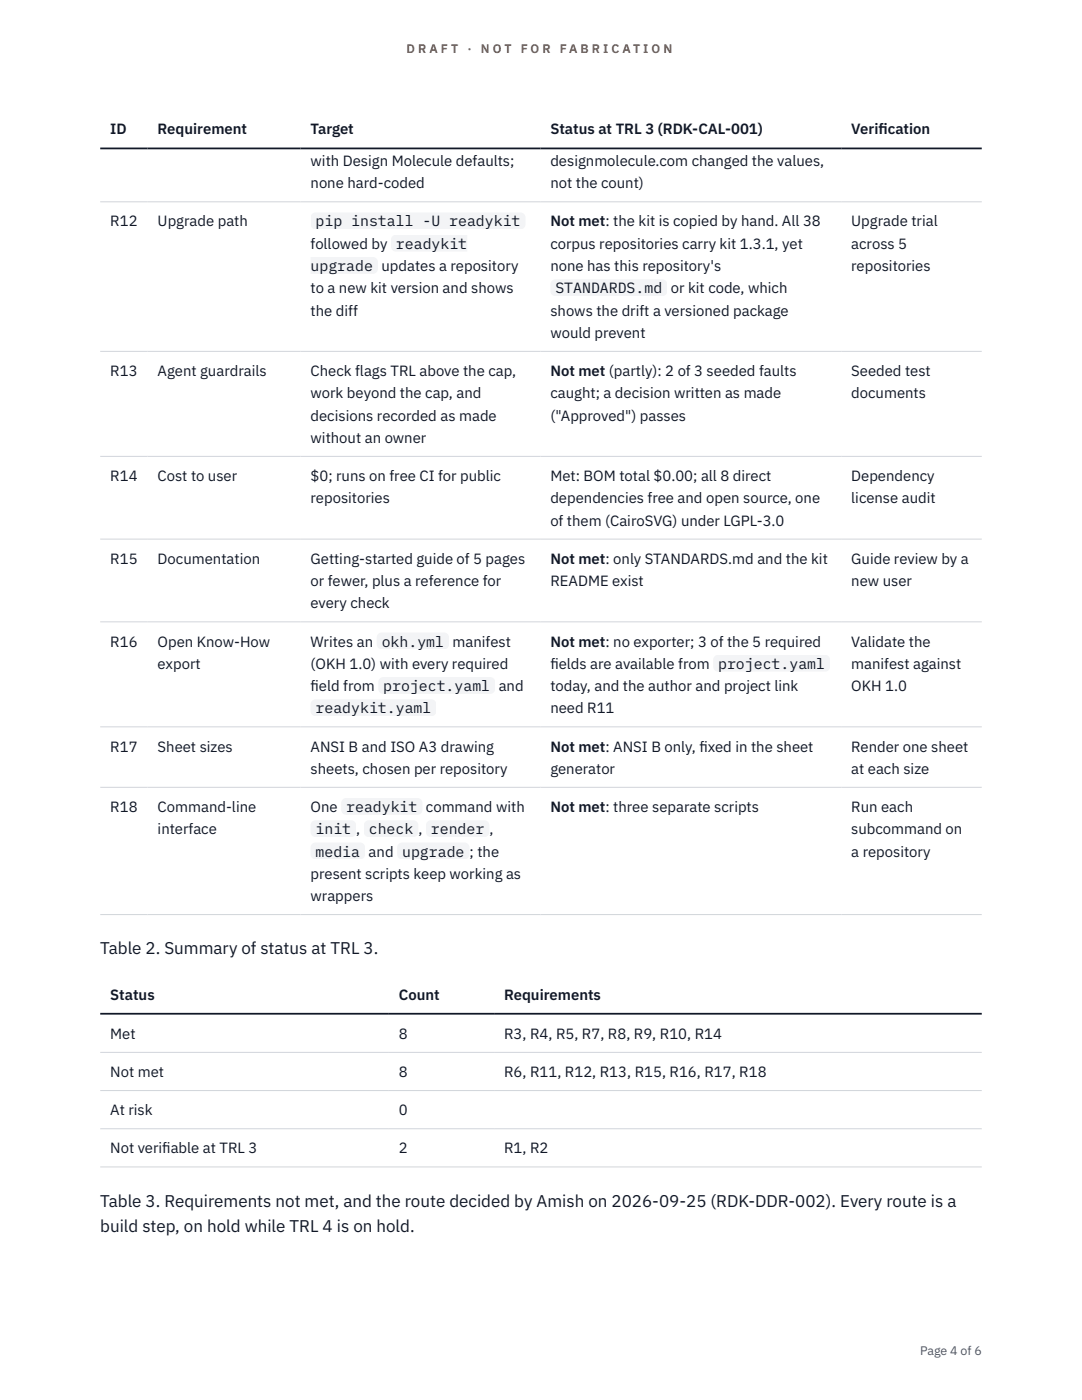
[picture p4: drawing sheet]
<svg xmlns="http://www.w3.org/2000/svg" width="216mm" height="279mm" viewBox="0 0 216 279" stroke-linecap="round" stroke-linejoin="round" font-family="sans-serif">
<defs><g id="words">
<g font-size="3.4" fill="#111827">
<text x="20" y="190.4">Table 2. Summary of status at TRL 3.</text>
<text x="20" y="240.8">Table 3. Requirements not met, and the route decided by Amish on 2026-09-25 (RDK-DDR-002). Every route is a</text>
<text x="20" y="245.9">build step, on hold while TRL 4 is on hold.</text>
</g>
<g font-size="3" fill="#111827">
<text x="22" y="26.8">ID</text>
<text x="31.5" y="26.8">Requirement</text>
<text x="62" y="26.8">Target</text>
<text x="109.8" y="26.8">Status at TRL 3 (RDK-CAL-001)</text>
<text x="169.9" y="26.8">Verif</text>
<text x="175.3" y="26.8">ication</text>
<text x="62" y="33.1">with Design Molecule defaults;</text>
<text x="109.8" y="33.1">designmolecule.com changed the values,</text>
<text x="62" y="37.6">none hard-coded</text>
<text x="109.8" y="37.6">not the count)</text>
<text x="22" y="45.2">R12</text>
<text x="31.5" y="45.2">Upgrade path</text>
<text x="63" y="45.2">pip install -U readykit</text>
<text x="109.8" y="45.2">Not met: the kit is copied by hand. All 38</text>
<text x="169.9" y="45.2">Upgrade trial</text>
<text x="62" y="49.6">followed by</text>
<text x="79" y="49.6">readykit</text>
<text x="109.8" y="49.6">corpus repositories carry kit 1.3.1, yet</text>
<text x="169.9" y="49.6">across 5</text>
<text x="62" y="54.1">upgrade</text>
<text x="62" y="58.5">to a new kit version and shows</text>
<text x="76.1" y="54.1">updates a repository</text>
<text x="109.8" y="54.1">none has this repository's</text>
<text x="110.8" y="58.5">STANDARDS.md</text>
<text x="133.9" y="58.5">or kit code, which</text>
<text x="169.9" y="54.1">repositories</text>
<text x="62" y="63">the diff</text>
<text x="109.8" y="63">shows the drift a versioned package</text>
<text x="109.8" y="67.4">would prevent</text>
<text x="22" y="75">R13</text>
<text x="31.5" y="75">Agent guardrails</text>
<text x="62" y="75">Check flags TRL above the cap,</text>
<text x="109.8" y="75">Not met (partly): 2 of 3 seeded faults</text>
<text x="169.9" y="75">Seeded test</text>
<text x="62" y="79.5">work beyond the cap, and</text>
<text x="62" y="83.9">decisions recorded as made</text>
<text x="109.8" y="79.5">caught; a decision written as made</text>
<text x="109.8" y="83.9">(&quot;Approved&quot;) passes</text>
<text x="169.9" y="79.5">documents</text>
<text x="62" y="88.4">without an owner</text>
<text x="22" y="96">R14</text>
<text x="31.5" y="96">Cost to user</text>
<text x="62" y="96">$0; runs on free CI for public</text>
<text x="62" y="100.4">repositories</text>
<text x="109.8" y="96">Met: BOM total $0.00; all 8 direct</text>
<text x="109.8" y="100.4">dependencies free and open source, one</text>
<text x="169.9" y="96">Dependency</text>
<text x="169.9" y="100.4">license audit</text>
<text x="109.8" y="104.9">of them (CairoSVG) under LGPL-3.0</text>
<text x="22" y="112.5">R15</text>
<text x="31.5" y="112.5">Documentation</text>
<text x="62" y="112.5">Getting-started guide of 5 pages</text>
<text x="109.8" y="112.5">Not met: only STANDARDS.md and the kit</text>
<text x="169.9" y="112.5">Guide review by a</text>
<text x="62" y="117">or fewer, plus a reference for</text>
<text x="109.8" y="117">README exist</text>
<text x="169.9" y="117">new user</text>
<text x="62" y="121.4">every check</text>
<text x="22" y="129">R16</text>
<text x="31.5" y="129">Open Know-How</text>
<text x="62" y="129">Writes an</text>
<text x="76.2" y="129">okh.yml</text>
<text x="90.3" y="129">manifest</text>
<text x="109.8" y="129">Not met: no exporter; 3 of the 5 required</text>
<text x="169.9" y="129">Validate the</text>
<text x="31.5" y="133.5">export</text>
<text x="62" y="133.5">(OKH 1.0) with every required</text>
<text x="62" y="137.9">f</text>
<text x="62" y="137.9">ield from</text>
<text x="76.5" y="137.9">project.yaml</text>
<text x="99.5" y="137.9">and</text>
<text x="109.8" y="133.5">f</text>
<text x="109.8" y="133.5">ields are available from</text>
<text x="109.8" y="137.9">today, and the author and project link</text>
<text x="143.3" y="133.5">project.yaml</text>
<text x="169.9" y="133.5">manifest against</text>
<text x="169.9" y="137.9">OKH 1.0</text>
<text x="63" y="142.4">readykit.yaml</text>
<text x="109.8" y="142.4">need R11</text>
<text x="22" y="150">R17</text>
<text x="31.5" y="150">Sheet sizes</text>
<text x="62" y="150">ANSI B and ISO A3 drawing</text>
<text x="109.8" y="150">Not met: ANSI B only, f</text>
<text x="139.5" y="150">ixed in the sheet</text>
<text x="169.9" y="150">Render one sheet</text>
<text x="62" y="154.4">sheets, chosen per repository</text>
<text x="109.8" y="154.4">generator</text>
<text x="169.9" y="154.4">at each size</text>
<text x="22" y="162">R18</text>
<text x="31.5" y="162">Command-line</text>
<text x="31.5" y="166.5">interface</text>
<text x="62" y="162">One</text>
<text x="63" y="166.5">init</text>
<text x="69.1" y="162">readykit</text>
<text x="71.1" y="166.5">,</text>
<text x="73.6" y="166.5">check ,</text>
<text x="85" y="162">command with</text>
<text x="86" y="166.5">render ,</text>
<text x="109.8" y="162">Not met: three separate scripts</text>
<text x="169.9" y="162">Run each</text>
<text x="169.9" y="166.5">subcommand on</text>
<text x="63" y="170.9">media</text>
<text x="73.6" y="170.9">and</text>
<text x="80.2" y="170.9">upgrade ; the</text>
<text x="169.9" y="170.9">a repository</text>
<text x="62" y="175.4">present scripts keep working as</text>
<text x="62" y="179.8">wrappers</text>
<text x="22" y="199.5">Status</text>
<text x="79.6" y="199.5">Count</text>
<text x="100.6" y="199.5">Requirements</text>
<text x="22" y="207.3">Met</text>
<text x="79.6" y="207.3">8</text>
<text x="100.6" y="207.3">R3, R4, R5, R7, R8, R9, R10, R14</text>
<text x="22" y="214.9">Not met</text>
<text x="79.6" y="214.9">8</text>
<text x="100.6" y="214.9">R6, R11, R12, R13, R15, R16, R17, R18</text>
<text x="22" y="222.6">At risk</text>
<text x="79.6" y="222.6">0</text>
<text x="22" y="230.2">Not verif</text>
<text x="32.4" y="230.2">iable at TRL 3</text>
<text x="79.6" y="230.2">2</text>
<text x="100.6" y="230.2">R1, R2</text>
</g>
<g font-size="2.5" fill="#b45309">
<text x="81.1" y="10.5">D R A F T</text>
<text x="93.3" y="10.5">·</text>
<text x="95.9" y="10.5">N O T</text>
<text x="103.9" y="10.5">F O R</text>
<text x="111.7" y="10.5">F A B R I C A T I O N</text>
</g>
<text font-size="2.5" fill="#4b5563" x="183.6" y="270.3">Page 4 of 6</text>
</g></defs>
<path d="M20 40.3h175.9M20 70.1h175.9M20 91.1h175.9M20 107.6h175.9M20 124.1h175.9M20 145.1h175.9M20 157.1h175.9M20 182.5h175.9M20 210h175.9M20 217.6h175.9M20 225.3h175.9M20 232.9h175.9" fill="none" stroke="#d1d5db" stroke-width=".2"/>
<path d="M20 29.6h175.9M20 202.3h175.9" fill="none" stroke="#111827" stroke-width=".35"/>
<g fill="#f3f4f6">
<path d="M62 42.4h42.9v3.4h-42.9z"/>
<path d="M78 46.8h15.2v3.4h-15.2z"/>
<path d="M62 51.3h13.4v3.4h-13.4z"/>
<path d="M109.8 55.7h23.4v3.4h-23.4z"/>
<path d="M75.2 126.2h14.4v3.4h-14.4z"/>
<path d="M75.5 135.1h23.3v3.4h-23.3z"/>
<path d="M62 139.6h25.1v3.3h-25.1z"/>
<path d="M142.3 130.7h23.3v3.3h-23.3z"/>
<path d="M68.1 159.3h16.2v3.3h-16.2z"/>
<path d="M62 163.7h9.1v3.4h-9.1z"/>
<path d="M72.6 163.7h10.9v3.4h-10.9z"/>
<path d="M85 163.7h12.6v3.4h-12.6z"/>
<path d="M62 168.1h10.9v3.4h-10.9z"/>
<path d="M79.2 168.1h14.5v3.4h-14.5z"/>
</g>
<use href="#words"/>
</svg>
